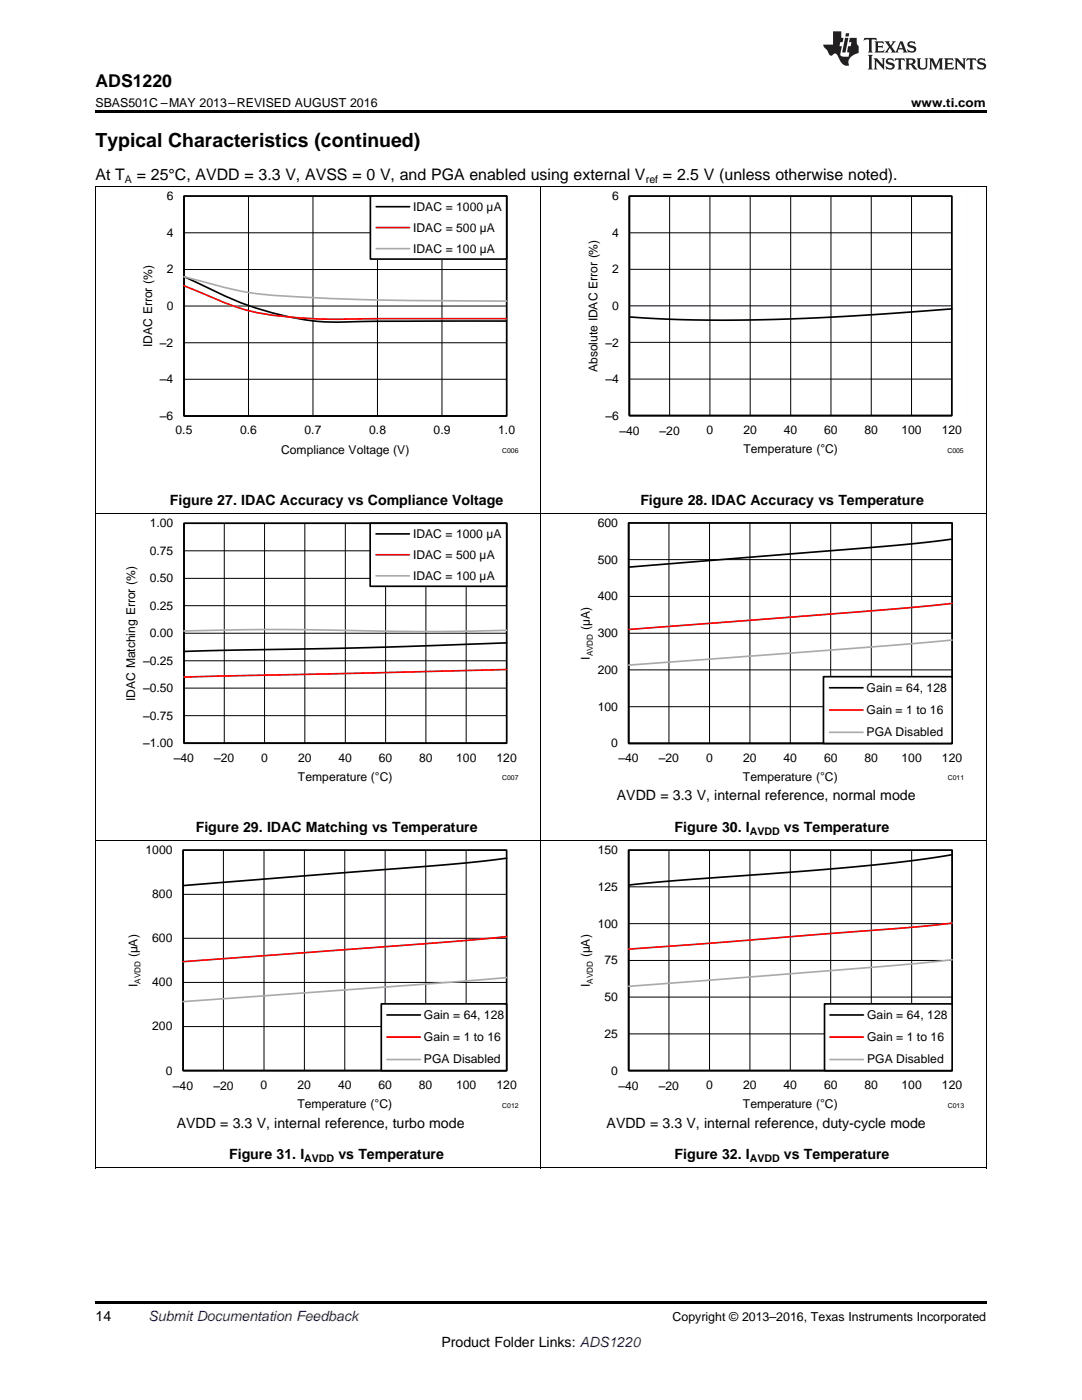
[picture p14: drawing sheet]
<svg xmlns="http://www.w3.org/2000/svg" width="216mm" height="279mm" viewBox="0 0 216 279" stroke-linecap="round" stroke-linejoin="round" font-family="sans-serif">
<defs><g id="words">
<text font-size="3.9" x="19" y="29.3">Typical Characteristics (continued)</text>
<text font-size="3.5" x="19" y="17.3">ADS1220</text>
<g font-size="3.2">
<text x="19" y="36">At T</text>
<text x="27.3" y="36">= 25°C, AVDD = 3.3 V, AVSS = 0 V, and PGA enabled using external V</text>
<text x="132.3" y="36">= 2.5 V (unless otherwise noted).</text>
</g>
<g font-size="2.8">
<text x="33.9" y="100.8">Figure 27. IDAC Accuracy vs Compliance Voltage</text>
<text x="127.8" y="100.8">Figure 28. IDAC Accuracy vs Temperature</text>
<text x="123.1" y="159.7">AVDD = 3.3 V, internal reference, normal mode</text>
<text x="39.1" y="166.1">Figure 29. IDAC Matching vs Temperature</text>
<text x="134.6" y="166.1">Figure 30. I</text>
<text x="156.4" y="166.1">vs Temperature</text>
<text x="35.3" y="225">AVDD = 3.3 V, internal reference, turbo mode</text>
<text x="121" y="225">AVDD = 3.3 V, internal reference, duty-cycle mode</text>
<text x="45.7" y="231.4">Figure 31. I</text>
<text x="67.5" y="231.4">vs Temperature</text>
<text x="134.6" y="231.4">Figure 32. I</text>
<text x="156.4" y="231.4">vs Temperature</text>
<text x="19" y="263.6">14</text>
<text x="88.1" y="268.9">Product Folder Links: ADS1220</text>
</g>
<text font-size="2.8" fill="#0000c8" x="29.6" y="263.6">Submit Documentation Feedback</text>
<g font-size="2.5">
<text x="19" y="21.4">SBAS501C –MAY 2013–REVISED AUGUST 2016</text>
<text x="181.8" y="21.4">www.ti.com</text>
<text x="134.2" y="263.6">Copyright © 2013–2016, Texas Instruments Incorporated</text>
</g>
<g font-size="2.4">
<text x="33.3" y="39.9">6</text>
<text x="122.1" y="39.9">6</text>
<text x="33.3" y="47.2">4</text>
<text x="82.4" y="42">IDAC = 1000 µA</text>
<text x="82.4" y="46.2">IDAC = 500 µA</text>
<text x="122.1" y="47.2">4</text>
<text x="82.4" y="50.4">IDAC = 100 µA</text>
<text x="33.3" y="54.6">2</text>
<text x="122.1" y="54.5">2</text>
<text x="33.3" y="61.9">0</text>
<text x="122.1" y="61.8">0</text>
<text x="30.4" y="69.2" transform="rotate(-90 30.4 69.2)">IDAC Error (%)</text>
<text x="31.9" y="69.2">±2</text>
<text x="120.8" y="69.2">±2</text>
<text x="31.9" y="76.5">±4</text>
<text x="119.3" y="74.3" transform="rotate(-90 119.3 74.3)">Absolute IDAC Error (%)</text>
<text x="120.8" y="76.5">±4</text>
<text x="31.9" y="83.8">±6</text>
<text x="120.8" y="83.8">±6</text>
<text x="35" y="86.7">0.5</text>
<text x="47.9" y="86.7">0.6</text>
<text x="60.8" y="86.7">0.7</text>
<text x="73.7" y="86.7">0.8</text>
<text x="86.5" y="86.7">0.9</text>
<text x="99.4" y="86.7">1.0</text>
<text x="123.6" y="86.7">±40</text>
<text x="131.6" y="86.7">±20</text>
<text x="141" y="86.6">0</text>
<text x="148.4" y="86.6">20</text>
<text x="156.4" y="86.6">40</text>
<text x="164.5" y="86.6">60</text>
<text x="172.5" y="86.6">80</text>
<text x="179.9" y="86.6">100</text>
<text x="187.9" y="86.6">120</text>
<text x="56.1" y="90.5">Compliance Voltage (V)</text>
<text x="148.3" y="90.5">Temperature (ÉC)</text>
<text x="29.9" y="105.2">1.00</text>
<text x="82.4" y="107.3">IDAC = 1000 µA</text>
<text x="119.3" y="105.2">600</text>
<text x="29.9" y="110.7">0.75</text>
<text x="82.4" y="111.5">IDAC = 500 µA</text>
<text x="119.3" y="112.5">500</text>
<text x="29.9" y="116.2">0.50</text>
<text x="82.4" y="115.7">IDAC = 100 µA</text>
<text x="119.3" y="119.8">400</text>
<text x="29.9" y="121.7">0.25</text>
<text x="117.7" y="125.8" transform="rotate(-90 117.7 125.8)">(µA)</text>
<text x="29.9" y="127.2">0.00</text>
<text x="117.7" y="131.6" transform="rotate(-90 117.7 131.6)">I</text>
<text x="119.3" y="127.2">300</text>
<text x="28.6" y="132.7">±0.25</text>
<text x="119.3" y="134.5">200</text>
<text x="27" y="139.8" transform="rotate(-90 27 139.8)">IDAC Matching Error (%)</text>
<text x="28.6" y="143.7">±0.75</text>
<text x="28.6" y="138.2">±0.50</text>
<text x="119.3" y="141.8">100</text>
<text x="172.9" y="138.1">Gain = 64, 128</text>
<text x="172.9" y="142.5">Gain = 1 to 16</text>
<text x="28.6" y="149.1">±1.00</text>
<text x="122" y="149.2">0</text>
<text x="172.9" y="146.9">PGA Disabled</text>
<text x="34.7" y="152.1">±40</text>
<text x="42.7" y="152.1">±20</text>
<text x="52.1" y="152">0</text>
<text x="59.4" y="155.8">Temperature (ÉC)</text>
<text x="59.5" y="152">20</text>
<text x="67.5" y="152">40</text>
<text x="75.6" y="152">60</text>
<text x="83.6" y="152">80</text>
<text x="91" y="152">100</text>
<text x="99.1" y="152">120</text>
<text x="123.4" y="152.1">±40</text>
<text x="131.5" y="152.1">±20</text>
<text x="140.9" y="152.1">0</text>
<text x="148.2" y="155.9">Temperature (ÉC)</text>
<text x="148.3" y="152.1">20</text>
<text x="156.4" y="152.1">40</text>
<text x="164.4" y="152.1">60</text>
<text x="172.5" y="152.1">80</text>
<text x="179.9" y="152.1">100</text>
<text x="188" y="152.1">120</text>
<text x="29" y="170.5">1000</text>
<text x="119.3" y="170.5">150</text>
<text x="30.4" y="179.3">800</text>
<text x="119.3" y="177.8">125</text>
<text x="119.3" y="185.1">100</text>
<text x="27.5" y="191.1" transform="rotate(-90 27.5 191.1)">(µA)</text>
<text x="30.4" y="188.1">600</text>
<text x="117.7" y="191.1" transform="rotate(-90 117.7 191.1)">(µA)</text>
<text x="27.5" y="196.9" transform="rotate(-90 27.5 196.9)">I</text>
<text x="30.4" y="196.9">400</text>
<text x="117.7" y="196.9" transform="rotate(-90 117.7 196.9)">I</text>
<text x="120.6" y="192.5">75</text>
<text x="84.6" y="203.4">Gain = 64, 128</text>
<text x="120.6" y="199.8">50</text>
<text x="173" y="203.4">Gain = 64, 128</text>
<text x="30.4" y="205.7">200</text>
<text x="84.6" y="207.8">Gain = 1 to 16</text>
<text x="120.6" y="207.1">25</text>
<text x="173" y="207.8">Gain = 1 to 16</text>
<text x="33.1" y="214.4">0</text>
<text x="84.6" y="212.2">PGA Disabled</text>
<text x="122" y="214.4">0</text>
<text x="173" y="212.2">PGA Disabled</text>
<text x="34.5" y="217.4">±40</text>
<text x="42.6" y="217.4">±20</text>
<text x="52" y="217.4">0</text>
<text x="59.3" y="221.2">Temperature (ÉC)</text>
<text x="59.4" y="217.4">20</text>
<text x="67.5" y="217.4">40</text>
<text x="75.5" y="217.4">60</text>
<text x="83.6" y="217.4">80</text>
<text x="91" y="217.4">100</text>
<text x="99.1" y="217.4">120</text>
<text x="123.4" y="217.4">±40</text>
<text x="131.5" y="217.4">±20</text>
<text x="140.9" y="217.4">0</text>
<text x="148.2" y="221.2">Temperature (ÉC)</text>
<text x="148.3" y="217.4">20</text>
<text x="156.4" y="217.4">40</text>
<text x="164.4" y="217.4">60</text>
<text x="172.5" y="217.4">80</text>
<text x="179.9" y="217.4">100</text>
<text x="188" y="217.4">120</text>
</g>
<g font-size="2.1">
<text x="24.9" y="36.6">A</text>
<text x="128.9" y="36.6">ref</text>
<text x="149.6" y="166.7">AVDD</text>
<text x="60.7" y="232">AVDD</text>
<text x="149.6" y="232">AVDD</text>
</g>
<g font-size="1.6">
<text x="118.3" y="131" transform="rotate(-90 118.3 131)">AVDD</text>
<text x="28" y="196.3" transform="rotate(-90 28 196.3)">AVDD</text>
<text x="118.3" y="196.3" transform="rotate(-90 118.3 196.3)">AVDD</text>
</g>
<g font-size="1.4">
<text x="100.2" y="90.4">C006</text>
<text x="189" y="90.4">C005</text>
<text x="100.2" y="155.7">C007</text>
<text x="189.1" y="155.7">C011</text>
<text x="100.2" y="221">C012</text>
<text x="189.1" y="221">C013</text>
</g>
</g></defs>
<path d="M19 233.1l.2 .1zM196.7 233.1l.1 .1zM19 259.7h177.8v.5h-177.8z" fill="#000"/>
<g fill="none" stroke="#000" stroke-width=".2">
<path d="M19.1 167.9v65.3M36.5 169.7h64.6v43.9h-64.6M36.5 178.5h64.6M44.6 169.7v43.9M52.7 169.7v43.9M60.7 169.7v43.9M68.8 169.7v43.9M76.9 169.7v43.9M85 169.7v43.9M93 169.7v43.9M107.9 167.9v65.3M196.8 167.9v65.3"/>
<path d="M36.5 196.1h64.6M36.5 187.3h64.6M36.5 204.9h64.6M19 233.1h177.8"/>
</g>
<path d="M36.5 169.7h64.6v44h-64.6zM36.5 169.7v44h64.6M101.1 171.3l-12.9 1.3-51.7 4.1" fill="none" stroke="#000" stroke-width=".33"/>
<path d="M101.1 186.9l-16.2 1.4-48.4 3.6" fill="none" stroke="#f00" stroke-width=".33"/>
<path d="M101.1 195.1l-64.6 4.8" fill="none" stroke="#aaa" stroke-width=".33"/>
<path d="M76.1 200.3h25v13.4h-25z" fill-rule="evenodd" fill="#fff"/>
<path d="M125.4 169.7h64.6v44h-64.6zM125.4 169.7v44h64.6M190 170.6l-8.5 1.2-9.7 1.1-37.1 2.9-9.3 .8M76.1 200.3h25v13.4h-25zM77.2 202.6h6.7" fill="none" stroke="#000" stroke-width=".33"/>
<path d="M190 184.2l-9.3 1-55.3 4.2M77.2 207h6.7" fill="none" stroke="#f00" stroke-width=".33"/>
<path d="M190 191.5l-16.2 1.6-48.4 3.7M77.2 211.5h6.7" fill="none" stroke="#aaa" stroke-width=".33"/>
<path d="M22.7 168.6v53.2M35.2 168.6h69M104.2 168.6v46.2M22.7 221.7h6.4M97.8 221.7h6.4" fill="none" stroke="#fefefe" stroke-width=".2" stroke-dasharray=".4 .1" stroke-linecap="butt"/>
<g fill="none" stroke="#000" stroke-width=".2">
<path d="M125.4 169.7h64.6v43.9h-64.6M125.4 177h64.6M133.5 169.7v43.9M141.6 169.7v43.9M149.6 169.7v43.9M157.7 169.7v43.9M165.8 169.7v43.9M173.9 169.7v43.9M181.9 169.7v43.9M125.4 199h64.6M125.4 191.7h64.6M125.4 184.3h64.6"/>
<path d="M125.4 206.3h64.6"/>
</g>
<path d="M164.5 200.3h25.5v13.4h-25.5z" fill-rule="evenodd" fill="#fff"/>
<path d="M36.7 104.4h64.4v43.9h-64.4zM36.7 104.4v43.9h64.4M101.1 128.3l-27.4 .9-37 .8M164.5 200.3h25.5v13.4h-25.5zM165.6 202.6h6.7" fill="none" stroke="#000" stroke-width=".33"/>
<path d="M101.1 133.6l-64.4 1.5M165.6 207h6.7" fill="none" stroke="#f00" stroke-width=".33"/>
<path d="M101.1 125.8l-16.9 .2-29.8-.4-17.7 .3M165.6 211.5h6.7" fill="none" stroke="#aaa" stroke-width=".33"/>
<path d="M111.6 168.6v53.2M124.1 168.6h69M193.1 168.6v46.2M111.6 221.7h6.4M186.7 221.7h6.4" fill="none" stroke="#fefefe" stroke-width=".2" stroke-dasharray=".4 .1" stroke-linecap="butt"/>
<g fill="none" stroke="#000" stroke-width=".2">
<path d="M19.1 102.5v65.4M36.7 115.4h64.4M36.7 109.9h64.4M36.7 104.4h64.4v43.9M44.8 104.4v43.9M52.8 104.4v43.9M60.8 104.4v43.9M68.9 104.4v43.9M76.9 104.4v43.9M85 104.4v43.9M93 104.4v43.9M107.9 102.5v65.4"/>
<path d="M196.8 102.5v65.4M36.7 137.3h64.4M36.7 131.9h64.4M36.7 126.4h64.4M36.7 120.9h64.4M36.7 142.8h64.4M19 167.8h177.8"/>
</g>
<path d="M73.9 104.4h27.2v12.6h-27.2z" fill-rule="evenodd" fill="#fff"/>
<path d="M73.9 104.4h27.2v12.6h-27.2zM75 106.6h6.7M125.4 104.4h64.6v44h-64.6zM125.4 104.4v44h64.6M190 107.6l-13.3 1.4-51.3 4.2" fill="none" stroke="#000" stroke-width=".33"/>
<path d="M75 110.7h6.7M190 120.4l-14.1 1.4-50.5 3.8" fill="none" stroke="#f00" stroke-width=".33"/>
<path d="M75 114.9h6.7M190 127.7l-17 1.5-47.6 3.5" fill="none" stroke="#aaa" stroke-width=".33"/>
<path d="M22.9 103.4v53.1M35.4 103.4h68.7M104.1 103.4v46.1M22.9 156.4h6.3M97.8 156.4h6.3" fill="none" stroke="#fefefe" stroke-width=".2" stroke-dasharray=".4 .1" stroke-linecap="butt"/>
<g fill="none" stroke="#000" stroke-width=".2">
<path d="M125.4 104.4h64.6v43.9h-64.6M125.4 119h64.6M125.4 111.7h64.6M133.5 104.4v43.9M141.6 104.4v43.9M149.6 104.4v43.9M157.7 104.4v43.9M165.8 104.4v43.9M173.9 104.4v43.9M181.9 104.4v43.9M125.4 133.7h64.6M125.4 126.4h64.6"/>
<path d="M125.4 141h64.6"/>
</g>
<path d="M164.3 135h25.7v13.4h-25.7z" fill-rule="evenodd" fill="#fff"/>
<path d="M36.7 39.1h64.4v43.9h-64.4zM36.7 39.1v43.9h64.4M36.7 55.2l2.1 1a70.9 70.9 0 0 0 19 7.1 51.2 51.2 0 0 0 15.2 .8h28.1M164.3 135h25.7v13.4h-25.7zM165.5 137.3h6.7" fill="none" stroke="#000" stroke-width=".33"/>
<path d="M36.7 57l4.3 1.8a45.4 45.4 0 0 0 19.1 4.7 290 290 0 0 0 19.9 .1h21.1M165.5 141.7h6.7" fill="none" stroke="#f00" stroke-width=".33"/>
<path d="M36.7 55.2l2.3 .6a72.8 72.8 0 0 0 22.3 3.5l15.2 .6 24.6 .2M165.5 146.2h6.7" fill="none" stroke="#aaa" stroke-width=".33"/>
<path d="M111.6 103.3v53.2M124.1 103.3h69M193.1 103.3v46.2M111.6 156.4h6.4M186.7 156.4h6.4" fill="none" stroke="#fefefe" stroke-width=".2" stroke-dasharray=".4 .1" stroke-linecap="butt"/>
<g fill="none" stroke="#000" stroke-width=".2">
<path d="M19.1 37.3v65.3M49.6 39.1v43.9M62.5 39.1v43.9M75.3 39.1v43.9M88.2 39.1v43.9M107.9 37.3v65.3M196.8 37.3v65.3M36.7 53.8h64.4M36.7 46.5h64.4M36.7 75.7h64.4M36.7 68.4h64.4M36.7 61.1h64.4"/>
<path d="M36.7 83v-43.9h64.4v43.9M19 102.5h177.8"/>
</g>
<path d="M73.9 39.1h27.2v12.6h-27.2z" fill-rule="evenodd" fill="#fff"/>
<path d="M73.9 39.1h27.2v12.6h-27.2zM125.6 39.1h64.3v43.8h-64.3zM125.6 39.1v43.8h64.3M75.1 41.3h6.6M189.9 61.6l-20.9 1.5-15.7 .7h-14.8l-12.9-.6" fill="none" stroke="#000" stroke-width=".33"/>
<path d="M75.1 45.4h6.6" fill="none" stroke="#f00" stroke-width=".33"/>
<path d="M75.1 49.6h6.6" fill="none" stroke="#aaa" stroke-width=".33"/>
<path d="M22.9 38.1v53.1M35.4 38.1h68.7M104.1 38.1v46.1M111.8 38.1v53.1M124.3 38.1h68.7M193 38.1v46.1M22.9 91.1h6.3M97.8 91.1h6.3M111.8 91.1h6.3M186.7 91.1h6.3" fill="none" stroke="#fefefe" stroke-width=".2" stroke-dasharray=".4 .1" stroke-linecap="butt"/>
<g fill="none" stroke="#000" stroke-width=".2">
<path d="M19 37.2h177.8M125.6 39.1h64.3v43.8M133.6 39.1v43.8M141.7 39.1v43.8M149.7 39.1v43.8M157.8 39.1v43.8M165.8 39.1v43.8M173.8 39.1v43.8M181.9 39.1v43.8M125.6 53.7h64.3M125.6 46.5h64.3M125.6 75.7h64.3"/>
<path d="M125.6 68.3h64.3M125.6 61h64.3"/>
</g>
<path d="M19 22h177.8v.5h-177.8z" fill="#000"/>
<g fill="#231f20">
<path d="M172.5 7.6l-.1 .5 .4-.2h.6v.1v2.1l-.2 .4h.9l-.2-.4v-2.1l.1-.1h.5l.5 .2-.2-.5zM174.5 8.3l.2 .3v1.5l-.2 .4h1.8l.2-.6a1.04 1.04 0 0 1-1.3 .2v-.7h.6l.3 .2v-.6l-.3 .2h-.6v-.6l.8-.1 .4 .3-.2-.5zM176.5 8.3l.9 1.1-.9 1.1h.8l-.2-.2 .4-.7 .5 .7-.2 .2h1.5l-.2-.2 .2-.4h.9l.1 .4-.2 .2h1l-.3-.3-.7-1.9h-.5l-.9 2-.8-1 .9-1h-.8l.1 .3-.4 .5-.3-.6 .1-.2zM179.7 8.6l.4 1h-.7zM181.3 8.4a.63 .63 0 0 0-.2 .7 .63 .63 0 0 0 .6 .4l.6 .2 .1 .2a.75 .75 0 0 1-.7 .4 .75 .75 0 0 1-.6-.5l.1 .7 .1-.1a1.11 1.11 0 0 0 1.5-.6 1.13 1.13 0 0 0-1.2-.8l-.1-.4a1.04 1.04 0 0 1 1.2 .2l-.2-.5-.2 .1-.4-.2zM173.2 10.9l.2 .4v2.2l-.2 .4h1l-.3-.4v-2.2l.3-.4zM174.3 11.6l.3 .4v1.5l-.3 .4h.8l-.2-.4v-1.3l1.5 1.7v-1.9l.2-.4h-.7l.2 .4v.9l-1.1-1.3zM177 11.8a.62 .62 0 0 0-.2 .7 .62 .62 0 0 0 .6 .4l.6 .1 .1 .3a.76 .76 0 0 1-.7 .3 .76 .76 0 0 1-.7-.4l.2 .7 .1-.1a1.11 1.11 0 0 0 1.5-.6 1.13 1.13 0 0 0-1.2-.8l-.1-.4a1.04 1.04 0 0 1 1.2 .2l-.2-.6-.2 .1-.5-.1zM178.7 11.6l-.2 .6a.61 .61 0 0 1 .8-.3v1.6l-.2 .4h.9l-.2-.4v-1.6a.63 .63 0 0 1 .7 .3l-.1-.6zM180.6 11.6l.3 .4v1.5l-.3 .4h1l-.2-.2-.1-.8 .6 .2a.76 .76 0 0 0 1.2 .7l-1-1a.58 .58 0 0 0 .6-.5 .58 .58 0 0 0-.5-.6zM181.4 11.9h.1a.45 .45 0 0 1 .5 .1 .45 .45 0 0 1 .1 .5l-.8 .2zM182.9 11.6l.2 .2a2.17 2.17 0 0 0 .3 1.9 .99 .99 0 0 0 1.6-.6v-1.1l.2-.4h-.7l.2 .2a1.92 1.92 0 0 1-.2 1.8 .6 .6 0 0 1-.9-.5v-1.1l.2-.4zM185.4 11.6l.2 .4v1.5l-.2 .4h.7l-.2-.4v-1.4l.8 1.8 .8-1.8v1.4l-.2 .4h.9l-.2-.4v-1.5l.2-.4h-.8l-.6 1.5-.6-1.5zM188.4 11.6l.2 .4v1.5l-.2 .4h1.8l.1-.6a1.04 1.04 0 0 1-1.2 .1v-.6h.5l.4 .2v-.6l-.4 .2h-.5v-.7h.8l.3 .3-.1-.6zM190.5 11.6l.2 .4v1.5l-.2 .4h.7l-.2-.4v-1.3l1.5 1.7v-1.9l.2-.4h-.7l.2 .4v.9l-1.1-1.3zM192.9 11.6l-.1 .6a.61 .61 0 0 1 .7-.3l.1 1.6-.3 .4h1l-.3-.4 .1-1.6a.63 .63 0 0 1 .7 .3l-.1-.6zM195.2 11.8a.62 .62 0 0 0-.2 .7 .62 .62 0 0 0 .6 .4l.6 .1 .1 .3a.76 .76 0 0 1-.7 .3 .76 .76 0 0 1-.6-.4l.1 .7 .1-.1a1.11 1.11 0 0 0 1.6-.6 1.13 1.13 0 0 0-1.3-.8l-.1-.4a1.04 1.04 0 0 1 1.2 .2l-.1-.6-.2 .1-.5-.1z"/>
<path d="M166.2 6.3v2.6h-1.9v.4l.8 .9a.91 .91 0 0 0 1 .8 .56 .56 0 0 1 .5-.3 .56 .56 0 0 1 .5 .3l.4 .8a1.53 1.53 0 0 0 1.9 1.2 1.54 1.54 0 0 1 1-2.1l.9-.3v-1.4a1.52 1.52 0 0 1-.4-1.6h-1.3l-.2 .8h.5l-.2 .8h-.5l-.1 1v.2l.4 .1-.2 .8a1.93 1.93 0 0 1-1.6-.3l.3-1.8h-.5l.2-.8h.4l.2-.8h-.4v-1.3zM168.6 7.6l-.6 2.9h.7l.6-2.9zM168.8 6.6l-.1 .7h.6l.2-.7z"/>
</g>
<use href="#words"/>
</svg>
